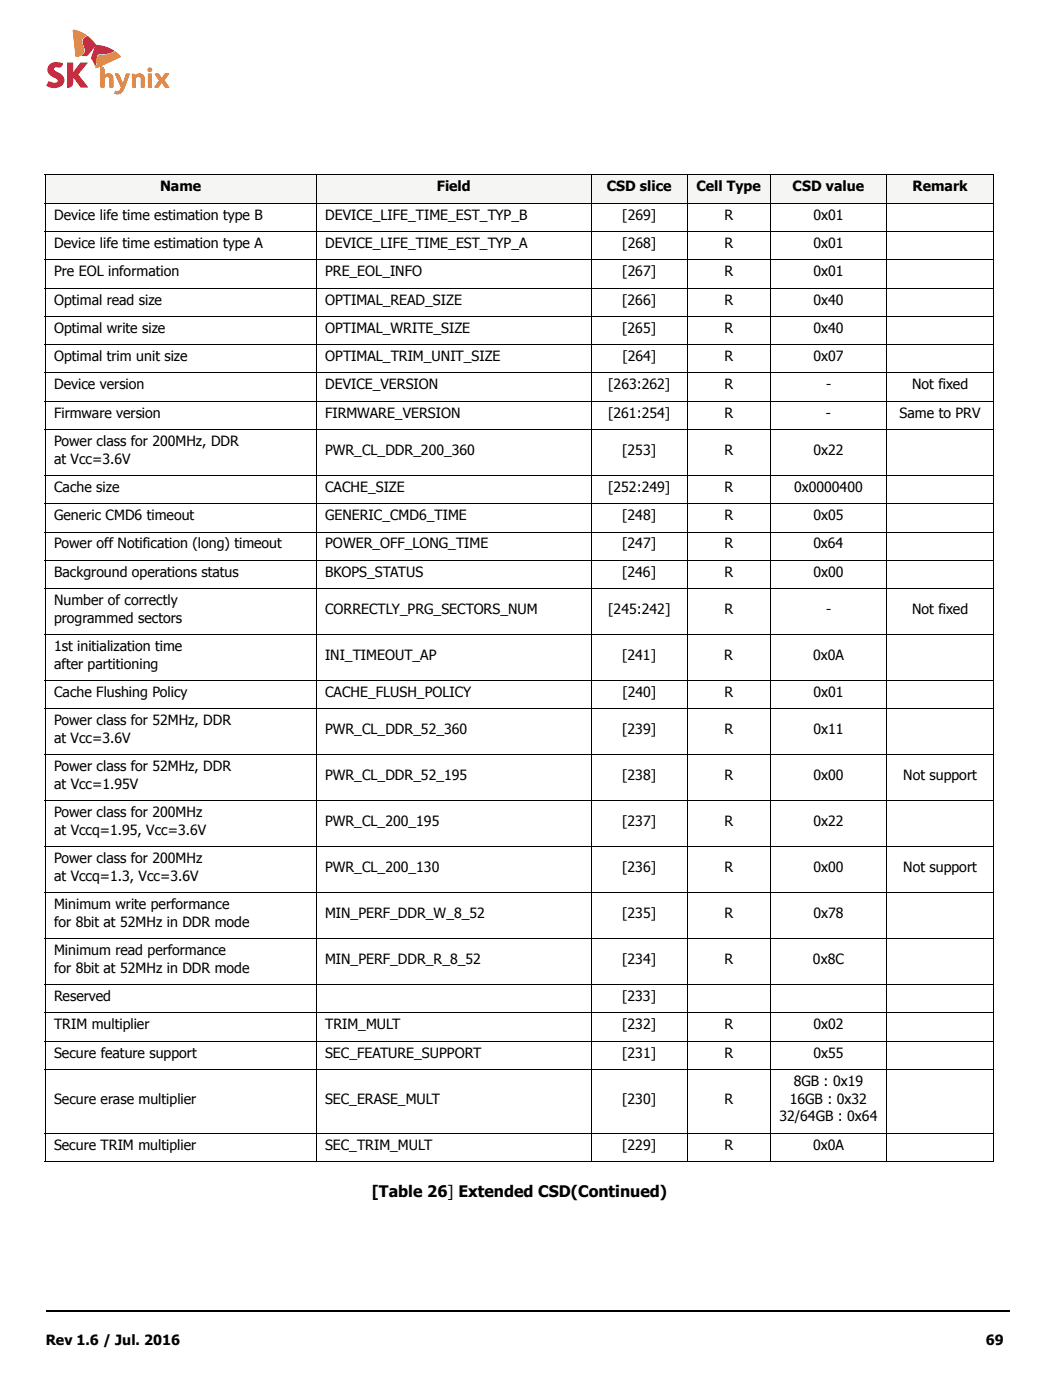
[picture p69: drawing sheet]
<svg xmlns="http://www.w3.org/2000/svg" width="210mm" height="279mm" viewBox="0 0 210 279" stroke-linecap="round" stroke-linejoin="round" font-family="sans-serif">
<defs><g id="words">
<text font-size="3.2" x="74.2" y="238.8">[Table 26] Extended CSD(Continued)</text>
<g font-size="2.8">
<text x="31.9" y="38.2">Name</text>
<text x="87.1" y="38.2">Field</text>
<text x="121.1" y="38.2">CSD slice</text>
<text x="139" y="38.2">Cell Type</text>
<text x="158.2" y="38.2">CSD value</text>
<text x="182.1" y="38.2">Remark</text>
<text x="10.8" y="43.8">Device life time estimation type B</text>
<text x="64.9" y="43.8">DEVICE_LIFE_TIME_EST_TYP_B</text>
<text x="124.2" y="43.8">[269]</text>
<text x="144.5" y="43.8">R</text>
<text x="162.3" y="43.8">0x01</text>
<text x="10.8" y="49.5">Device life time estimation type A</text>
<text x="64.9" y="49.5">DEVICE_LIFE_TIME_EST_TYP_A</text>
<text x="124.2" y="49.5">[268]</text>
<text x="144.5" y="49.5">R</text>
<text x="162.3" y="49.5">0x01</text>
<text x="10.8" y="55.1">Pre EOL information</text>
<text x="64.9" y="55.1">PRE_EOL_INFO</text>
<text x="124.2" y="55.1">[267]</text>
<text x="144.5" y="55.1">R</text>
<text x="162.3" y="55.1">0x01</text>
<text x="10.8" y="60.8">Optimal read size</text>
<text x="64.9" y="60.8">OPTIMAL_READ_SIZE</text>
<text x="124.1" y="60.8">[266]</text>
<text x="144.5" y="60.8">R</text>
<text x="162.3" y="60.8">0x40</text>
<text x="10.8" y="66.4">Optimal write size</text>
<text x="64.8" y="66.4">OPTIMAL_WRITE_SIZE</text>
<text x="124.1" y="66.4">[265]</text>
<text x="144.5" y="66.4">R</text>
<text x="162.3" y="66.4">0x40</text>
<text x="10.8" y="72.1">Optimal trim unit size</text>
<text x="10.8" y="77.7">Device version</text>
<text x="64.9" y="72.1">OPTIMAL_TRIM_UNIT_SIZE</text>
<text x="64.9" y="77.7">DEVICE_VERSION</text>
<text x="121.4" y="77.7">[263:262]</text>
<text x="124.2" y="72.1">[264]</text>
<text x="144.6" y="77.7">R</text>
<text x="144.6" y="72.1">R</text>
<text x="162.3" y="72.1">0x07</text>
<text x="164.8" y="77.7">-</text>
<text x="182" y="77.7">Not fixed</text>
<text x="10.8" y="83.4">Firmware version</text>
<text x="64.9" y="83.4">FIRMWARE_VERSION</text>
<text x="121.3" y="83.4">[261:254]</text>
<text x="144.5" y="83.4">R</text>
<text x="164.8" y="83.4">-</text>
<text x="179.5" y="83.4">Same to PRV</text>
<text x="10.8" y="89">Power class for 200MHz, DDR</text>
<text x="10.8" y="92.5">at Vcc=3.6V</text>
<text x="64.9" y="90.8">PWR_CL_DDR_200_360</text>
<text x="124.1" y="90.8">[253]</text>
<text x="144.5" y="90.8">R</text>
<text x="162.3" y="90.8">0x22</text>
<text x="10.8" y="98.2">Cache size</text>
<text x="64.9" y="98.2">CACHE_SIZE</text>
<text x="121.3" y="98.2">[252:249]</text>
<text x="144.5" y="98.2">R</text>
<text x="158.5" y="98.2">0x0000400</text>
<text x="10.8" y="103.8">Generic CMD6 timeout</text>
<text x="64.9" y="103.8">GENERIC_CMD6_TIME</text>
<text x="124.1" y="103.8">[248]</text>
<text x="144.5" y="103.8">R</text>
<text x="162.3" y="103.8">0x05</text>
<text x="10.8" y="109.5">Power off Notification (long) timeout</text>
<text x="64.9" y="109.5">POWER_OFF_LONG_TIME</text>
<text x="124.1" y="109.5">[247]</text>
<text x="144.5" y="109.5">R</text>
<text x="162.3" y="109.5">0x64</text>
<text x="10.8" y="115.1">Background operations status</text>
<text x="64.9" y="115.1">BKOPS_STATUS</text>
<text x="124.1" y="115.1">[246]</text>
<text x="144.5" y="115.1">R</text>
<text x="162.3" y="115.1">0x00</text>
<text x="10.8" y="120.8">Number of correctly</text>
<text x="10.8" y="124.3">programmed sectors</text>
<text x="64.9" y="122.5">CORRECTLY_PRG_SECTORS_NUM</text>
<text x="121.4" y="122.5">[245:242]</text>
<text x="144.6" y="122.5">R</text>
<text x="164.8" y="122.5">-</text>
<text x="182" y="122.5">Not fixed</text>
<text x="10.8" y="129.9">1st initialization time</text>
<text x="64.9" y="131.7">INI_TIMEOUT_AP</text>
<text x="124.1" y="131.7">[241]</text>
<text x="144.5" y="131.7">R</text>
<text x="162.2" y="131.7">0x0A</text>
<text x="10.8" y="133.5">after partitioning</text>
<text x="10.8" y="139.1">Cache Flushing Policy</text>
<text x="64.9" y="139.1">CACHE_FLUSH_POLICY</text>
<text x="124.2" y="139.1">[240]</text>
<text x="144.6" y="139.1">R</text>
<text x="162.3" y="139.1">0x01</text>
<text x="10.8" y="144.7">Power class for 52MHz, DDR</text>
<text x="10.8" y="148.3">at Vcc=3.6V</text>
<text x="64.9" y="146.5">PWR_CL_DDR_52_360</text>
<text x="124.1" y="146.5">[239]</text>
<text x="144.5" y="146.5">R</text>
<text x="162.3" y="146.5">0x11</text>
<text x="10.8" y="153.9">Power class for 52MHz, DDR</text>
<text x="64.9" y="155.7">PWR_CL_DDR_52_195</text>
<text x="124.1" y="155.7">[238]</text>
<text x="144.5" y="155.7">R</text>
<text x="162.3" y="155.7">0x00</text>
<text x="180.2" y="155.7">Not support</text>
<text x="10.8" y="157.4">at Vcc=1.95V</text>
<text x="10.8" y="163.1">Power class for 200MHz</text>
<text x="10.8" y="166.6">at Vccq=1.95, Vcc=3.6V</text>
<text x="64.9" y="164.9">PWR_CL_200_195</text>
<text x="124.1" y="164.9">[237]</text>
<text x="144.5" y="164.9">R</text>
<text x="162.3" y="164.9">0x22</text>
<text x="10.8" y="172.3">Power class for 200MHz</text>
<text x="10.8" y="175.8">at Vccq=1.3, Vcc=3.6V</text>
<text x="64.9" y="174">PWR_CL_200_130</text>
<text x="124.1" y="174">[236]</text>
<text x="144.5" y="174">R</text>
<text x="162.3" y="174">0x00</text>
<text x="180.2" y="174">Not support</text>
<text x="10.8" y="181.4">Minimum write performance</text>
<text x="10.8" y="185">for 8bit at 52MHz in DDR mode</text>
<text x="64.9" y="183.2">MIN_PERF_DDR_W_8_52</text>
<text x="124.2" y="183.2">[235]</text>
<text x="144.5" y="183.2">R</text>
<text x="162.3" y="183.2">0x78</text>
<text x="10.8" y="190.6">Minimum read performance</text>
<text x="10.8" y="194.1">for 8bit at 52MHz in DDR mode</text>
<text x="64.9" y="192.4">MIN_PERF_DDR_R_8_52</text>
<text x="124.1" y="192.4">[234]</text>
<text x="144.5" y="192.4">R</text>
<text x="162.2" y="192.4">0x8C</text>
<text x="10.8" y="199.8">Reserved</text>
<text x="124.1" y="199.8">[233]</text>
<text x="10.8" y="205.4">TRIM multiplier</text>
<text x="64.9" y="205.4">TRIM_MULT</text>
<text x="124.1" y="205.4">[232]</text>
<text x="144.5" y="205.4">R</text>
<text x="162.3" y="205.4">0x02</text>
<text x="10.8" y="211.1">Secure feature support</text>
<text x="64.9" y="211.1">SEC_FEATURE_SUPPORT</text>
<text x="124.2" y="211.1">[231]</text>
<text x="144.5" y="211.1">R</text>
<text x="162.3" y="211.1">0x55</text>
<text x="10.8" y="220.2">Secure erase multiplier</text>
<text x="64.9" y="220.2">SEC_ERASE_MULT</text>
<text x="124.1" y="220.2">[230]</text>
<text x="144.5" y="220.2">R</text>
<text x="157.6" y="220.2">16GB : 0x32</text>
<text x="158.4" y="216.7">8GB : 0x19</text>
<text x="155.5" y="223.8">32/64GB : 0x64</text>
<text x="10.8" y="229.4">Secure TRIM multiplier</text>
<text x="64.9" y="229.4">SEC_TRIM_MULT</text>
<text x="124.2" y="229.4">[229]</text>
<text x="144.5" y="229.4">R</text>
<text x="162.2" y="229.4">0x0A</text>
<text x="9.1" y="268.4">Rev 1.6 / Jul. 2016</text>
<text x="196.7" y="268.4">69</text>
</g>
</g></defs>
<g fill="#e31837">
<path d="M9.9 12.9a2.57 2.57 0 0 1 2.6-.2v.2a.71 .71 0 0 1-1 .5l-.7 .1a.5 .5 0 0 0 .4 .8 1.86 1.86 0 0 1 1.5 2 1.72 1.72 0 0 1-2.2 1.2l-1.2-.4 .5-.9a1.21 1.21 0 0 0 1.8 0 1.21 1.21 0 0 0-1-.9 1.46 1.46 0 0 1-.7-2.4z"/>
<path d="M9.9 12.8a2.49 2.49 0 0 1 2.7-.1 .91 .91 0 0 1-1.4 .7l-.3 .1a.46 .46 0 0 0-.1 .5 .46 .46 0 0 0 .4 .3l.3 .1-.1 .1a.71 .71 0 0 1-.6-1.1l.3-.1a1.03 1.03 0 0 0 1.3-.4l.1-.2a1.96 1.96 0 0 0-2.9 1.1 2.24 2.24 0 0 0 1.7 1.8l.3 .3v.3a1.07 1.07 0 0 1-1.5 .3l-.4-.2-.4 .7 .2 .1a2.19 2.19 0 0 0 3.2-.8 1.74 1.74 0 0 0-1.3-1.9 1.57 1.57 0 0 1 1.4 1.5 1.57 1.57 0 0 1-1.2 1.6 2.52 2.52 0 0 1-2.4-.4l.5-.9a1.66 1.66 0 0 0 1.8 .1v-.2l-.4-.5a1.88 1.88 0 0 1-1.6-2z"/>
<path d="M13.4 12.5h1.1v2l1.6-2h1.3l-1.9 2.4 2 2.5h-1.4l-1.5-2.1v1.2a.96 .96 0 0 1-1.2 1z"/>
<path d="M13.4 12.5h1.2v2l1.5-2h1.4l-1.9 2.4-.1-.1 1.9-2.3v.1h-1.3l-1.6 2v-2h-1.1v4.8a.99 .99 0 0 0 1.1-1.3l.1-.8 1.6 2.1 1.3-.1v.1l-2-2.5 .1-.1 2 2.7h-1.5l-1.5-2.2v.6a1.16 1.16 0 0 1-1.2 1.6z"/>
<path d="M16.8 7.6l.6-.3a4.6 4.6 0 0 1 1.7 1.7l-1.7 2.2-1-.1a1.56 1.56 0 0 0 .3-2.3l-.1-.8z"/>
<path d="M16.7 7.6l.6-.3h.2a1.14 1.14 0 0 0-.9 1l.1 .4a1.71 1.71 0 0 1-.3 2.5l1-.1 1.7-2.1-1.7-1.7 .1-.1 1 .9 .7 .9-1.8 2.2h-1l-.1-.1a1.49 1.49 0 0 0 .3-2.3l-.1-.8z"/>
<path d="M19.1 9a7.7 7.7 0 0 1 3.7 1.1 5.8 5.8 0 0 1-3.2 .7 1.07 1.07 0 0 0-.4 1.2l-.2 1.1-.8-1.5z"/>
<path d="M19.1 9a6.3 6.3 0 0 1 3.7 1.2 6.4 6.4 0 0 1-3.2 .7l-.3 .4v1.1l-.4 .8 .3-1.1a1.06 1.06 0 0 1 1.2-1.4l1.1-.1 1.2-.5v.1a7.2 7.2 0 0 0-3.5-1.2l-1 2.6 .6 .9 .2 .7-.9-1.7z"/>
</g>
<g fill="#f58025">
<path d="M14.6 6a5.8 5.8 0 0 1 2.7 1.1 1.39 1.39 0 0 0-.7 2.2 1.16 1.16 0 0 1-.4 1.7l-.8 .3-.3-.1z"/>
<path d="M14.5 6a3.4 3.4 0 0 1 2.4 .8l.4 .3a1.27 1.27 0 0 0-.8 1.9 1.41 1.41 0 0 1 .2 1.6 1.41 1.41 0 0 1-1.5 .7 1.37 1.37 0 0 0 1.3-.7 1.37 1.37 0 0 0 0-1.4 1.35 1.35 0 0 1 .8-2.2l-2-.9h-.7l.6 5 .1 .2-.1 .1z"/>
<path d="M19.7 11.1l2.1-.3 1.2-.5 1 1-4.7 2.3-.2-.2a3.3 3.3 0 0 0 .4-2z"/>
<path d="M19.6 11l.6-.1a4.8 4.8 0 0 0 2.8-.6l.8 .6 .2 .5-4.6 2.2h-.3l-.1-.3a.3 .3 0 0 0 .6 .1l4.2-2v-.3l-.8-.7a6 6 0 0 1-3.2 .7l-.2 .2-.3 1.8-.2 .3 .2-.7 .2-1.4z"/>
<path d="M23 14.7h.1a.64 .64 0 0 1 .8 .5l.6 1.5 .7-2h.7l-1.1 2.8a1.44 1.44 0 0 1-1.9 1.2l.1-.6a.78 .78 0 0 0 1.2-.7z"/>
<path d="M22.9 14.7l.6-.1 .2 .2 .8 1.9 .6-2h.8l-1.1 2.9 1.1-2.8h-.7l-.6 2-.8-1.6a.57 .57 0 0 0-.8-.4l1 2.1a.86 .86 0 0 1 0 1 .86 .86 0 0 1-1 .3l-.1 .4a1.53 1.53 0 0 0 1.9-1.1 1.44 1.44 0 0 1-2 1.2l.2-.6a.73 .73 0 0 0 1.1-.7z"/>
<path d="M30.9 14.8h.1a.6 .6 0 0 1 .9 .3l.4 .6 .6-1h.8l-.9 1.3 .9 1.4h-.8l-.6-1-.7 1h-.8l1-1.3z"/>
<path d="M30.9 14.8a.73 .73 0 0 1 1.1 .4l.3 .4h-.1l.7-1 .8 .1-.9 1.3 .9 1.5-1-1.4 1-1.4h-.8l-.7 1a1.14 1.14 0 0 0-1.1-.9h-.2l.9 1.3-.9 1.3-.1-.1 .8 .1 .7-1 .6 1 .8-.1 .1 .1h-.9l-.7-.9-.6 1h-.8l.9-1.4z"/>
<path d="M26.3 14.8h.6l.1 .3a1.01 1.01 0 0 1 1.1-.4 1.01 1.01 0 0 1 .7 .8v1.9h-.6l-.2-1.9a.65 .65 0 0 0-.9 0v1.9h-.7z"/>
<path d="M26.3 14.8l.5-.1 .2 .3a1.1 1.1 0 0 1 1.3-.2 1.1 1.1 0 0 1 .6 1.2v1.4l-.8 .1v-1.7a.52 .52 0 0 0-.4-.5 .52 .52 0 0 0-.6 .3v1.8l-.7 .1v-1.9h.1l-.1 1.7 .6 .1 .1-2a.65 .65 0 0 1 .6-.2 .65 .65 0 0 1 .5 .5v1.6l.6 .1v-1.8a.99 .99 0 0 0-.7-.8 .99 .99 0 0 0-1.1 .3l-.2-.2-.4-.1v.9z"/>
<path d="M29.5 13.7a.49 .49 0 0 1 .5-.2 .49 .49 0 0 1 .4 .4l-.4-.3h-.3a.37 .37 0 0 0 .1 .7 .37 .37 0 0 0 .5-.4 .45 .45 0 0 1-.5 .5 .45 .45 0 0 1-.3-.7z"/>
<path d="M29.6 14.7h.6v2.7h-.6z"/>
<path d="M29.5 14.7h.8l-.1 2.8v-2.8l-.6 .1v2.5l.7 .1h-.8z"/>
<path d="M20.1 13.3a.54 .54 0 0 1 .7 .6v1.1a1 1 0 0 1 1.1-.3 1 1 0 0 1 .7 .9v1.8h-.7l-.1-1.9a.63 .63 0 0 0-1 .1v1.8h-.7z"/>
<path d="M20 13.3h.1a.63 .63 0 0 1 .7 .5v1.3l-.1-.9a.58 .58 0 0 0-.6-.8l.1 4 .6-.1v-1.8a.66 .66 0 0 1 .8-.2 .66 .66 0 0 1 .3 .8v1.2l.6 .1v-1.6a.97 .97 0 0 0-.6-1 .97 .97 0 0 0-1.1 .3 1 1 0 0 1 1.2-.4 1 1 0 0 1 .6 1v1.8l-.8-.1v-1.6a.51 .51 0 0 0-.4-.4 .51 .51 0 0 0-.6 .2v1.8l-.7 .1z"/>
<circle cx="29.9" cy="13.9" r=".4"/>
</g>
<path d="M9.3 20.3h192v1.5h-192z" fill="#fff"/>
<path d="M9.1 261.4h.2v.3h-.2z" fill="#000"/>
<path d="M9.3 261.6h192.3" fill="none" stroke="#000" stroke-width=".36"/>
<g fill="#f5f6f4">
<path d="M9 34.9h54.1v5.7h-54.1z"/>
<path d="M63.1 34.9h54.9v5.7h-54.9z"/>
<path d="M118 34.9h19.1v5.7h-19.1z"/>
<path d="M137.1 34.9h16.6v5.7h-16.6z"/>
<path d="M153.7 34.9h23.2v5.7h-23.2z"/>
<path d="M176.9 34.9h21.3v5.7h-21.3z"/>
</g>
<g fill="none" stroke="#000" stroke-width=".2">
<path d="M9 34.9h189.3M9 35v196.7M63.1 34.8v197.1M118 34.8v197.1M137.1 34.8v197.1M153.7 34.8v197.1M176.9 34.8v197.1M198.2 35v196.7M9 40.6h189.3M9 46.2h189.3M9 51.8h189.3M9 57.5h189.3"/>
<path d="M9 63.1h189.3M9 68.8h189.3M9 74.4h189.3M9 80.1h189.3M9 85.7h189.3M9 94.9h189.3M9 100.5h189.3M9 106.2h189.3M9 111.8h189.3M9 117.5h189.3M9 126.6h189.3M9 135.8h189.3"/>
<path d="M9 141.5h189.3M9 150.6h189.3M9 159.8h189.3M9 169h189.3M9 178.1h189.3M9 187.3h189.3M9 196.5h189.3M9 202.1h189.3M9 207.8h189.3M9 213.4h189.3M9 226.1h189.3M9 231.8h189.3"/>
</g>
<use href="#words"/>
</svg>
